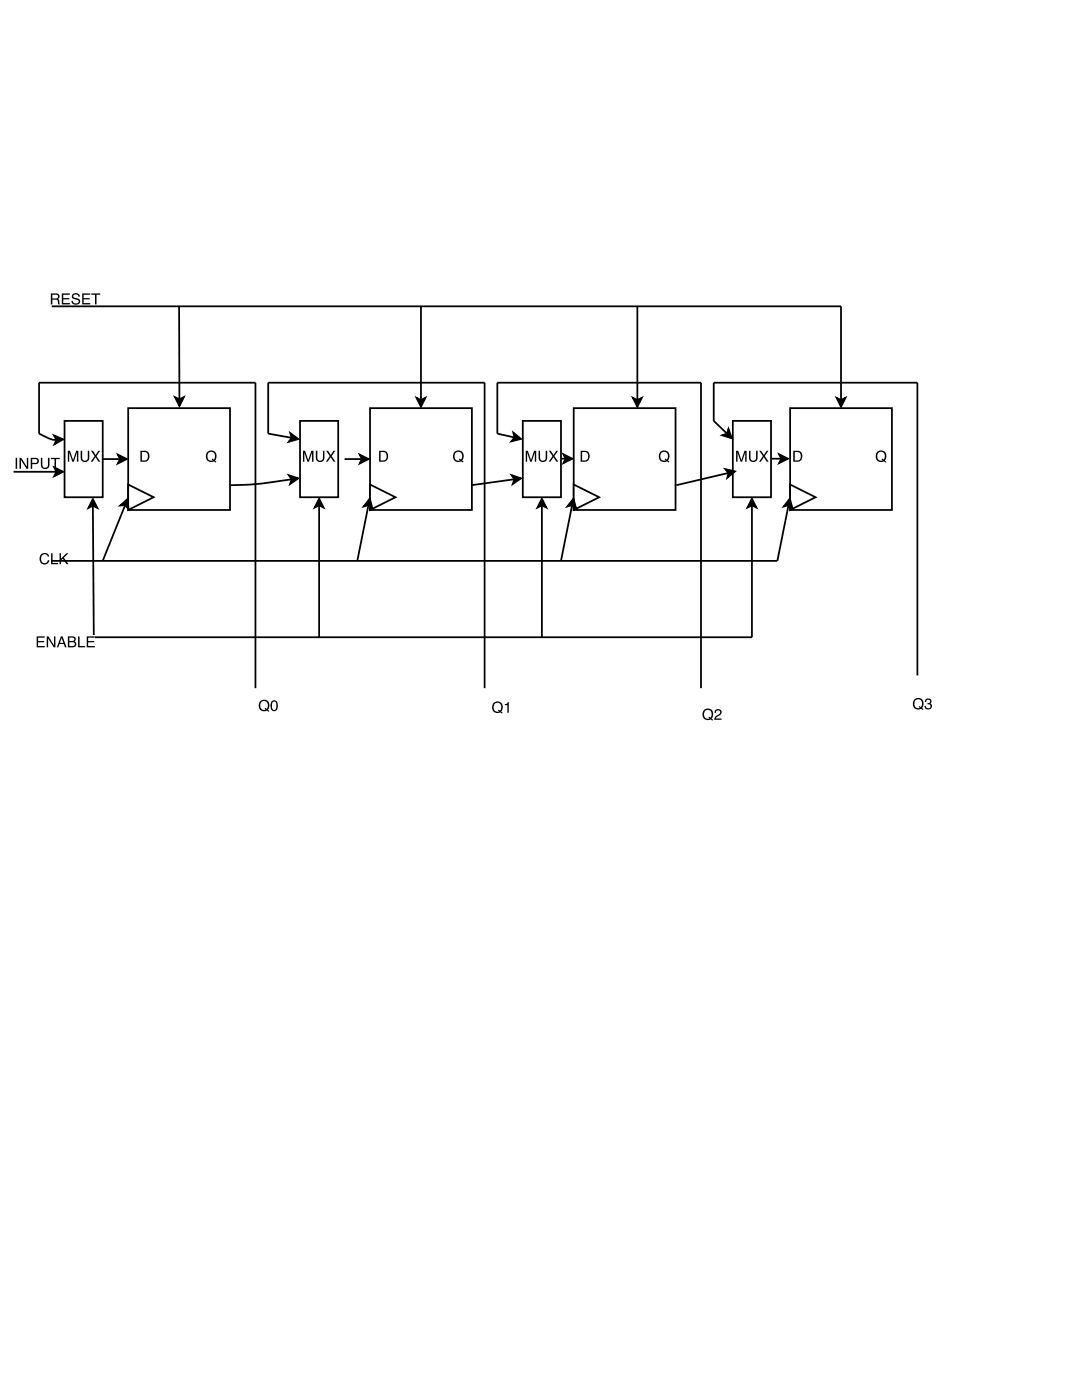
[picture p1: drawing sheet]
<svg xmlns="http://www.w3.org/2000/svg" width="216mm" height="279mm" viewBox="0 0 216 279" stroke-linecap="round" stroke-linejoin="round" font-family="sans-serif">
<path d="M25.6 81.5h20.3v20.3h-20.3z" fill="none" stroke="#000" stroke-width=".35"/>
<path d="M28.3 90.2v1.7h.5a.86 .86 0 0 0 .7-.8 .86 .86 0 0 0-.7-.9zM28 90h.9a1.11 1.11 0 0 1 .9 1.1 1.11 1.11 0 0 1-.9 1h-.9zM41.5 90.1a1.14 1.14 0 0 1 1.5 .2 1.14 1.14 0 0 1-.1 1.6l.3 .2-.2 .2-.3-.2a1.15 1.15 0 0 1-1.5-.4 1.15 1.15 0 0 1 .3-1.6zM41.6 90.4a.88 .88 0 0 0-.2 1.1 .88 .88 0 0 0 1.1 .4l-.3-.2 .2-.2 .3 .2a.86 .86 0 0 0 .1-1.2 .86 .86 0 0 0-1.2-.1z" fill="#000"/>
<path d="M73.8 81.5h20.4v20.3h-20.4z" fill="#fff"/>
<path d="M73.8 81.5h20.4v20.3h-20.4z" fill="none" stroke="#000" stroke-width=".35"/>
<path d="M75.9 90.2v1.7h.6a.86 .86 0 0 0 .6-.8 .86 .86 0 0 0-.6-.9zM75.6 90h.9a1.11 1.11 0 0 1 .9 1.1 1.11 1.11 0 0 1-.9 1h-.9zM90.8 90.1a1.14 1.14 0 0 1 1.6 .2 1.14 1.14 0 0 1-.2 1.6l.3 .2-.1 .2-.4-.2a1.15 1.15 0 0 1-1.5-.4 1.15 1.15 0 0 1 .3-1.6zM90.9 90.4a.88 .88 0 0 0-.2 1.1 .88 .88 0 0 0 1.1 .4l-.2-.2 .1-.2 .3 .2a.86 .86 0 0 0 .1-1.2 .86 .86 0 0 0-1.2-.1z" fill="#000"/>
<path d="M114.5 81.5h20.3v20.3h-20.3z" fill="#fff"/>
<path d="M114.5 81.5h20.3v20.3h-20.3z" fill="none" stroke="#000" stroke-width=".35"/>
<path d="M116.2 90.2v1.7h.5a.86 .86 0 0 0 .7-.8 .86 .86 0 0 0-.7-.9zM115.9 90h.8a1.11 1.11 0 0 1 1 1.1 1.11 1.11 0 0 1-1 1h-.8zM131.8 90.1a1.14 1.14 0 0 1 1.6 .2 1.14 1.14 0 0 1-.1 1.6l.3 .2-.2 .2-.3-.2a1.15 1.15 0 0 1-1.5-.4 1.15 1.15 0 0 1 .2-1.6zM132 90.4a.88 .88 0 0 0-.2 1.1 .88 .88 0 0 0 1.1 .4l-.3-.2 .2-.2 .3 .2a.86 .86 0 0 0 .1-1.2 .86 .86 0 0 0-1.2-.1z" fill="#000"/>
<path d="M157.7 81.5h20.3v20.3h-20.3z" fill="#fff"/>
<path d="M157.7 81.5h20.3v20.3h-20.3z" fill="none" stroke="#000" stroke-width=".35"/>
<path d="M158.6 90.2v1.7h.5a.86 .86 0 0 0 .7-.8 .86 .86 0 0 0-.7-.9zM158.3 90h.9a1.11 1.11 0 0 1 .9 1.1 1.11 1.11 0 0 1-.9 1h-.9zM175.1 90.1a1.14 1.14 0 0 1 1.6 .2 1.14 1.14 0 0 1-.2 1.6l.3 .2-.1 .2-.3-.2a1.15 1.15 0 0 1-1.6-.4 1.15 1.15 0 0 1 .3-1.6zM175.2 90.4a.88 .88 0 0 0-.1 1.1 .88 .88 0 0 0 1 .4l-.2-.2 .1-.2 .3 .2a.86 .86 0 0 0 .1-1.2 .86 .86 0 0 0-1.2-.1z" fill="#000"/>
<path d="M12.9 84h7.6v15.2h-7.6z" fill="#fff"/>
<path d="M12.9 84h7.6v15.2h-7.6z" fill="none" stroke="#000" stroke-width=".35"/>
<path d="M13.5 90h.5l.6 1.8 .6-1.8h.4v2.1h-.3l.1-1.8-.7 1.8h-.3l-.6-1.8v1.8h-.3zM16.1 90h.3v1.3a.56 .56 0 0 0 .6 .6 .56 .56 0 0 0 .5-.6v-1.3h.3v1.2a.87 .87 0 0 1-.8 1 .87 .87 0 0 1-.9-1zM18.2 90h.3l.6 .8 .5-.8h.4l-.7 1 .7 1.1h-.3l-.6-.9-.6 .9h-.4l.8-1.1z" fill="#000"/>
<path d="M59.9 84h7.6v15.2h-7.6z" fill="#fff"/>
<path d="M59.9 84h7.6v15.2h-7.6z" fill="none" stroke="#000" stroke-width=".35"/>
<path d="M60.5 90h.4l.6 1.8 .6-1.8h.4v2.1h-.2v-1.8l-.7 1.8h-.2l-.7-1.8v1.8h-.2zM63 90h.3v1.3a.56 .56 0 0 0 .6 .6 .56 .56 0 0 0 .5-.6v-1.3h.3v1.2a.87 .87 0 0 1-.8 1 .87 .87 0 0 1-.9-1zM65.1 90h.3l.6 .8 .6-.8h.3l-.7 1 .7 1.1h-.3l-.6-.9-.6 .9h-.4l.8-1.1z" fill="#000"/>
<path d="M104.3 84h7.6v15.2h-7.6z" fill="#fff"/>
<path d="M104.3 84h7.6v15.2h-7.6z" fill="none" stroke="#000" stroke-width=".35"/>
<path d="M104.9 90h.4l.7 1.8 .6-1.8h.4v2.1h-.3v-1.8l-.6 1.8h-.3l-.6-1.8v1.8h-.3zM107.5 90h.3v1.3a.56 .56 0 0 0 .5 .6 .56 .56 0 0 0 .6-.6v-1.3h.3v1.2a.87 .87 0 0 1-.9 1 .87 .87 0 0 1-.8-1zM109.5 90h.4l.6 .8 .5-.8h.4l-.8 1 .8 1.1h-.4l-.6-.9-.6 .9h-.3l.8-1.1z" fill="#000"/>
<path d="M146.2 84h7.6v15.2h-7.6z" fill="#fff"/>
<g fill="none" stroke="#000" stroke-width=".35">
<path d="M2.7 94.2h8.6M10.8 86.9l1.8 .8-1.7 1 .4-.9zM10.8 93.3l1.8 .9-1.8 .8 .5-.8zM11.3 87.8l-1-.1-2.5-1.2v-10.1h43.2v60.9M20.5 91.6h3.5M23.5 90.7l1.8 .9-1.8 .9 .5-.9zM57.6 94.8l1.9 .7-1.6 1.1 .3-.9zM57.9 86.4l1.6 1.2-1.9 .6 .6-.8zM58.2 95.7l-6.9 .9-5.3 .2M58.2 87.4l-4.7-.9v-10.1h43.2v60.9M68.8 91.6h3.4M71.8 90.7l1.8 .9-1.8 .9 .4-.9z"/>
<path d="M102.1 94.8l1.9 .7-1.7 1.1 .3-1zM102.4 86.3l1.6 1.3-2 .5 .7-.8zM102.6 95.6l-8.6 1.2M102.7 87.3l-3.5-.8v-10.1h40.7v60.9M112 91.5h.9M112.4 90.7l1.8 .8-1.8 .9 .5-.9zM144.7 93.6l2 .5-1.6 1.3 .3-1zM145.1 86.5l-2.7-2.5v-7.6h40.7v58.4M145.4 85.6l.6 1.9-1.9-.6 1-.4zM145.4 94.4l-10.5 2.4M146.2 84h7.6v15.2h-7.6zM154 91.5h1.9"/>
<path d="M155.5 90.7l1.7 .8-1.7 .9 .4-.9z"/>
</g>
<g fill="#000">
<path d="M10.8 93.3l1.8 .9-1.8 .8 .5-.8zM10.8 86.9l1.8 .8-1.7 1 .4-.9zM23.5 90.7l1.8 .9-1.8 .9 .5-.9zM57.6 94.8l1.9 .7-1.6 1.1 .3-.9zM57.9 86.4l1.6 1.2-1.9 .6 .6-.8zM71.8 90.7l1.8 .9-1.8 .9 .4-.9zM102.1 94.8l1.9 .7-1.7 1.1 .3-1zM102.4 86.3l1.6 1.3-2 .5 .7-.8zM112.4 90.7l1.8 .8-1.8 .9 .5-.9zM145.4 85.6l.6 1.9-1.9-.6 1-.4zM144.7 93.6l2 .5-1.6 1.3 .3-1zM155.5 90.7l1.7 .8-1.7 .9 .4-.9z"/>
<path d="M146.9 90h.4l.6 1.8 .7-1.8h.4v2.1h-.3v-1.8l-.6 1.8h-.3l-.6-1.8v1.8h-.3zM149.4 90h.3v1.3a.56 .56 0 0 0 .6 .6 .56 .56 0 0 0 .6-.6v-1.3h.3v1.2a.87 .87 0 0 1-.9 1 .87 .87 0 0 1-.9-1zM151.5 90h.4l.5 .8 .6-.8h.3l-.7 1 .8 1.1h-.4l-.6-.9-.6 .9h-.3l.7-1.1z"/>
</g>
<path d="M25.6 96.7l5.1 2.5-5.1 2.6z" fill="#fff"/>
<path d="M25.6 96.7l5.1 2.5-5.1 2.6z" fill="none" stroke="#000" stroke-width=".35"/>
<path d="M73.8 96.7l5.1 2.5-5.1 2.6z" fill="#fff"/>
<path d="M73.8 96.7l5.1 2.5-5.1 2.6z" fill="none" stroke="#000" stroke-width=".35"/>
<path d="M114.5 96.7l5.1 2.5-5.1 2.6z" fill="#fff"/>
<path d="M114.5 96.7l5.1 2.5-5.1 2.6z" fill="none" stroke="#000" stroke-width=".35"/>
<path d="M157.7 96.7l5 2.5-5 2.6z" fill="#fff"/>
<g fill="none" stroke="#000" stroke-width=".35">
<path d="M18.5 99.6l.9 1.8-.9-.5-.9 .5zM63.7 99.5l.9 1.8-.9-.4-.9 .4zM73.8 99.5l.5 1.9-.8-.6-.9 .3zM108.1 99.5l.9 1.8-.9-.4-.9 .4zM114.4 99.5l.5 1.9-.7-.6-1 .3zM150 99.5l.9 1.8-.9-.4-.9 .4zM157.6 99.5l.5 1.9-.8-.6-.9 .3zM157.7 96.7l5 2.5-5 2.6zM18.5 100.9l.2 26.3M24 100.9l1.5-1.3 .1 2-.6-.8zM25 100.8l-4.5 11.1M63.7 100.9v26.3"/>
<path d="M73.5 100.8l-2.2 11.1M108.1 100.9v26.3M114.2 100.8l-2.3 11.1M150 100.9v26.3h-139.7M157.3 100.8l-2.2 11.1h-144.8"/>
</g>
<g fill="#000">
<path d="M18.5 99.6l.9 1.8-.9-.5-.9 .5zM24 100.9l1.5-1.3 .1 2-.6-.8zM63.7 99.5l.9 1.8-.9-.4-.9 .4zM73.8 99.5l.5 1.9-.8-.6-.9 .3zM108.1 99.5l.9 1.8-.9-.4-.9 .4zM114.4 99.5l.5 1.9-.7-.6-1 .3zM150 99.5l.9 1.8-.9-.4-.9 .4zM157.6 99.5l.5 1.9-.8-.6-.9 .3z"/>
<path d="M8.2 110.7a.95 .95 0 0 1 .9-.3 .95 .95 0 0 1 .7 .7h-.3a.7 .7 0 0 0-.9-.4 .7 .7 0 0 0-.4 .8 .69 .69 0 0 0 .5 .9 .69 .69 0 0 0 .8-.6h.3a1.02 1.02 0 0 1-1.3 .8 1.02 1.02 0 0 1-.6-1.4zM10.2 110.4h.3v1.9h1.1v.3h-1.4zM11.9 110.4h.3v1.1l1-1.1h.5l-1 .9 1 1.3h-.4l-.8-1.1-.3 .3v.8h-.3z"/>
</g>
<path d="M7.1 126.6h11.9v3.6h-11.9z" fill="#fff"/>
<g fill="#000">
<path d="M34.9 79.3l.9 .4 .9-.4-.9 1.7zM83.1 79.4l.9 .4 .9-.4-.9 1.8zM126.3 79.4l.9 .4 .9-.4-.9 1.8zM166.9 79.4l.9 .4 .9-.4-.9 1.8z"/>
<path d="M10.4 58.8v.8h.7a.38 .38 0 0 0 .5-.4 .38 .38 0 0 0-.4-.4zM10.1 58.6a1.88 1.88 0 0 1 1.6 .2l.2 .5-.3 .4 .2 .2 .2 .8h-.4l-.1-.7-.4-.2h-.7v.9h-.3zM12.3 58.6h1.6v.2h-1.3v.7h1.2v.2h-1.2v.8h1.4v.2h-1.7zM14.5 58.7a.86 .86 0 0 1 1.4 .5h-.2a.51 .51 0 0 0-.6-.4 .51 .51 0 0 0-.5 .5l.5 .2a.69 .69 0 0 1 .9 .7 .69 .69 0 0 1-.9 .6l-.4-.1-.3-.3-.1-.4h.2a.58 .58 0 0 0 .6 .6 .58 .58 0 0 0 .6-.6l-.8-.3a.59 .59 0 0 1-.5-.3 .59 .59 0 0 1 .1-.7zM16.4 58.6h1.6v.2h-1.3v.7h1.2v.2h-1.2v.8h1.3v.2h-1.6zM18.2 58.6h1.8v.2h-.7v1.9h-.3v-1.9h-.8z"/>
<path d="M3.1 91.4h.3v2.2h-.3zM3.9 91.4h.3l1.2 1.7v-1.7h.2v2.2h-.3l-1.1-1.8v1.8h-.3zM6.1 91.4h1a.63 .63 0 0 1 .7 .6 .63 .63 0 0 1-.7 .6h-.7v1h-.3zM6.4 91.6v.8h.6a.38 .38 0 0 0 .5-.4 .38 .38 0 0 0-.5-.4zM8.2 91.4h.3v1.3a.56 .56 0 0 0 .5 .7 .56 .56 0 0 0 .6-.7v-1.3h.3v1.2a.87 .87 0 0 1-.9 1 .87 .87 0 0 1-.8-1zM10.1 91.4h1.8v.2h-.7v2h-.3v-2h-.8z"/>
<path d="M7.3 127h1.6v.3h-1.3v.6h1.2v.3h-1.2v.7h1.3v.3h-1.6zM9.3 127h.4l1.1 1.8v-1.8h.3v2.2h-.4l-1.1-1.8v1.8h-.3zM12.3 127.3l-.3 1h.6zM12.2 127h.3l.8 2.2h-.3l-.3-.7h-.8l-.3 .7h-.3zM13.8 127.2v.7h.6a.35 .35 0 0 0 .4-.3 .35 .35 0 0 0-.4-.4zM13.8 128.2v.7h.7a.4 .4 0 0 0 .4-.4 .4 .4 0 0 0-.5-.3zM13.5 127h1a.54 .54 0 0 1 .6 .4 .54 .54 0 0 1-.3 .6 .62 .62 0 0 1 .4 .8 .62 .62 0 0 1-.7 .4h-1zM15.6 127h.3v1.9h1.1v.3h-1.4zM17.3 127h1.6v.3h-1.3v.6h1.2v.3h-1.2v.7h1.3v.3h-1.6z"/>
<path d="M52 139.9a1.14 1.14 0 0 1 1.6 .2 1.14 1.14 0 0 1-.2 1.5l.3 .3-.1 .2-.3-.3a1.15 1.15 0 0 1-1.6-.4 1.15 1.15 0 0 1 .3-1.5zM52.1 140.1a.88 .88 0 0 0-.1 1.1 .88 .88 0 0 0 1 .4l-.2-.2 .1-.1 .3 .2a.86 .86 0 0 0 .1-1.2 .86 .86 0 0 0-1.2-.2zM54.2 140a.77 .77 0 0 1 1-.1 .77 .77 0 0 1 .2 .9 .78 .78 0 0 1-.3 1 .78 .78 0 0 1-1-.2l-.1-1zM54.5 140.1a1.14 1.14 0 0 0 .2 1.6 1.13 1.13 0 0 0 .3-1.6l-.3-.1z"/>
<path d="M98.6 140.2a1.14 1.14 0 0 1 1.5 .2 1.14 1.14 0 0 1-.1 1.6l.3 .2-.1 .2-.4-.2a1.15 1.15 0 0 1-1.5-.4 1.15 1.15 0 0 1 .3-1.6zM98.7 140.5a.88 .88 0 0 0-.2 1.1 .88 .88 0 0 0 1.1 .4l-.2-.2 .1-.2 .3 .2a.86 .86 0 0 0 .1-1.2 .86 .86 0 0 0-1.2-.1zM100.7 140.5a.47 .47 0 0 0 .6-.4h.2v2.1h-.3v-1.5h-.5z"/>
<path d="M140.6 141.6a1.14 1.14 0 0 1 1.5 .2 1.14 1.14 0 0 1-.1 1.6l.3 .2-.2 .2-.3-.2a1.15 1.15 0 0 1-1.5-.4 1.15 1.15 0 0 1 .3-1.6zM140.7 141.9a.88 .88 0 0 0-.2 1.1 .88 .88 0 0 0 1.1 .4l-.3-.2 .2-.2 .3 .2a.86 .86 0 0 0 .1-1.2 .86 .86 0 0 0-1.2-.1zM142.8 141.7a.7 .7 0 0 1 1.1 .1 .7 .7 0 0 1-.5 1l-.6 .6h1.2v.3h-1.5a1.33 1.33 0 0 1 1.1-1.3 .43 .43 0 0 0-.3-.7 .43 .43 0 0 0-.5 .6h-.2z"/>
<path d="M182.5 139.5a1.14 1.14 0 0 1 1.6 .2 1.14 1.14 0 0 1-.1 1.6l.3 .2-.2 .2-.3-.2a1.15 1.15 0 0 1-1.6-.4 1.15 1.15 0 0 1 .3-1.6zM182.7 139.8a.88 .88 0 0 0-.2 1.1 .88 .88 0 0 0 1.1 .4l-.3-.2 .2-.2 .2 .2a.86 .86 0 0 0 .2-1.2 .86 .86 0 0 0-1.2-.1zM184.8 139.5a.62 .62 0 0 1 .8 0 .62 .62 0 0 1 .1 .9h-.1a.7 .7 0 0 1-.2 1.2 .7 .7 0 0 1-.9-.7h.3a.46 .46 0 0 0 .4 .5 .46 .46 0 0 0 .5-.5 .46 .46 0 0 0-.6-.3v-.3a.4 .4 0 0 0 .5-.2 .4 .4 0 0 0-.3-.5 .4 .4 0 0 0-.5 .3v.2h-.3z"/>
</g>
<path d="M10.3 61.1h157.5v18.7M34.9 79.3l.9 .4 .9-.4-.9 1.7zM35.7 61.1l.1 18.6M83.1 79.4l.9 .4 .9-.4-.9 1.8zM84 61.1v18.7M126.3 79.4l.9 .4 .9-.4-.9 1.8zM127.2 61.1v18.7M166.9 79.4l.9 .4 .9-.4-.9 1.8z" fill="none" stroke="#000" stroke-width=".35"/>
</svg>
